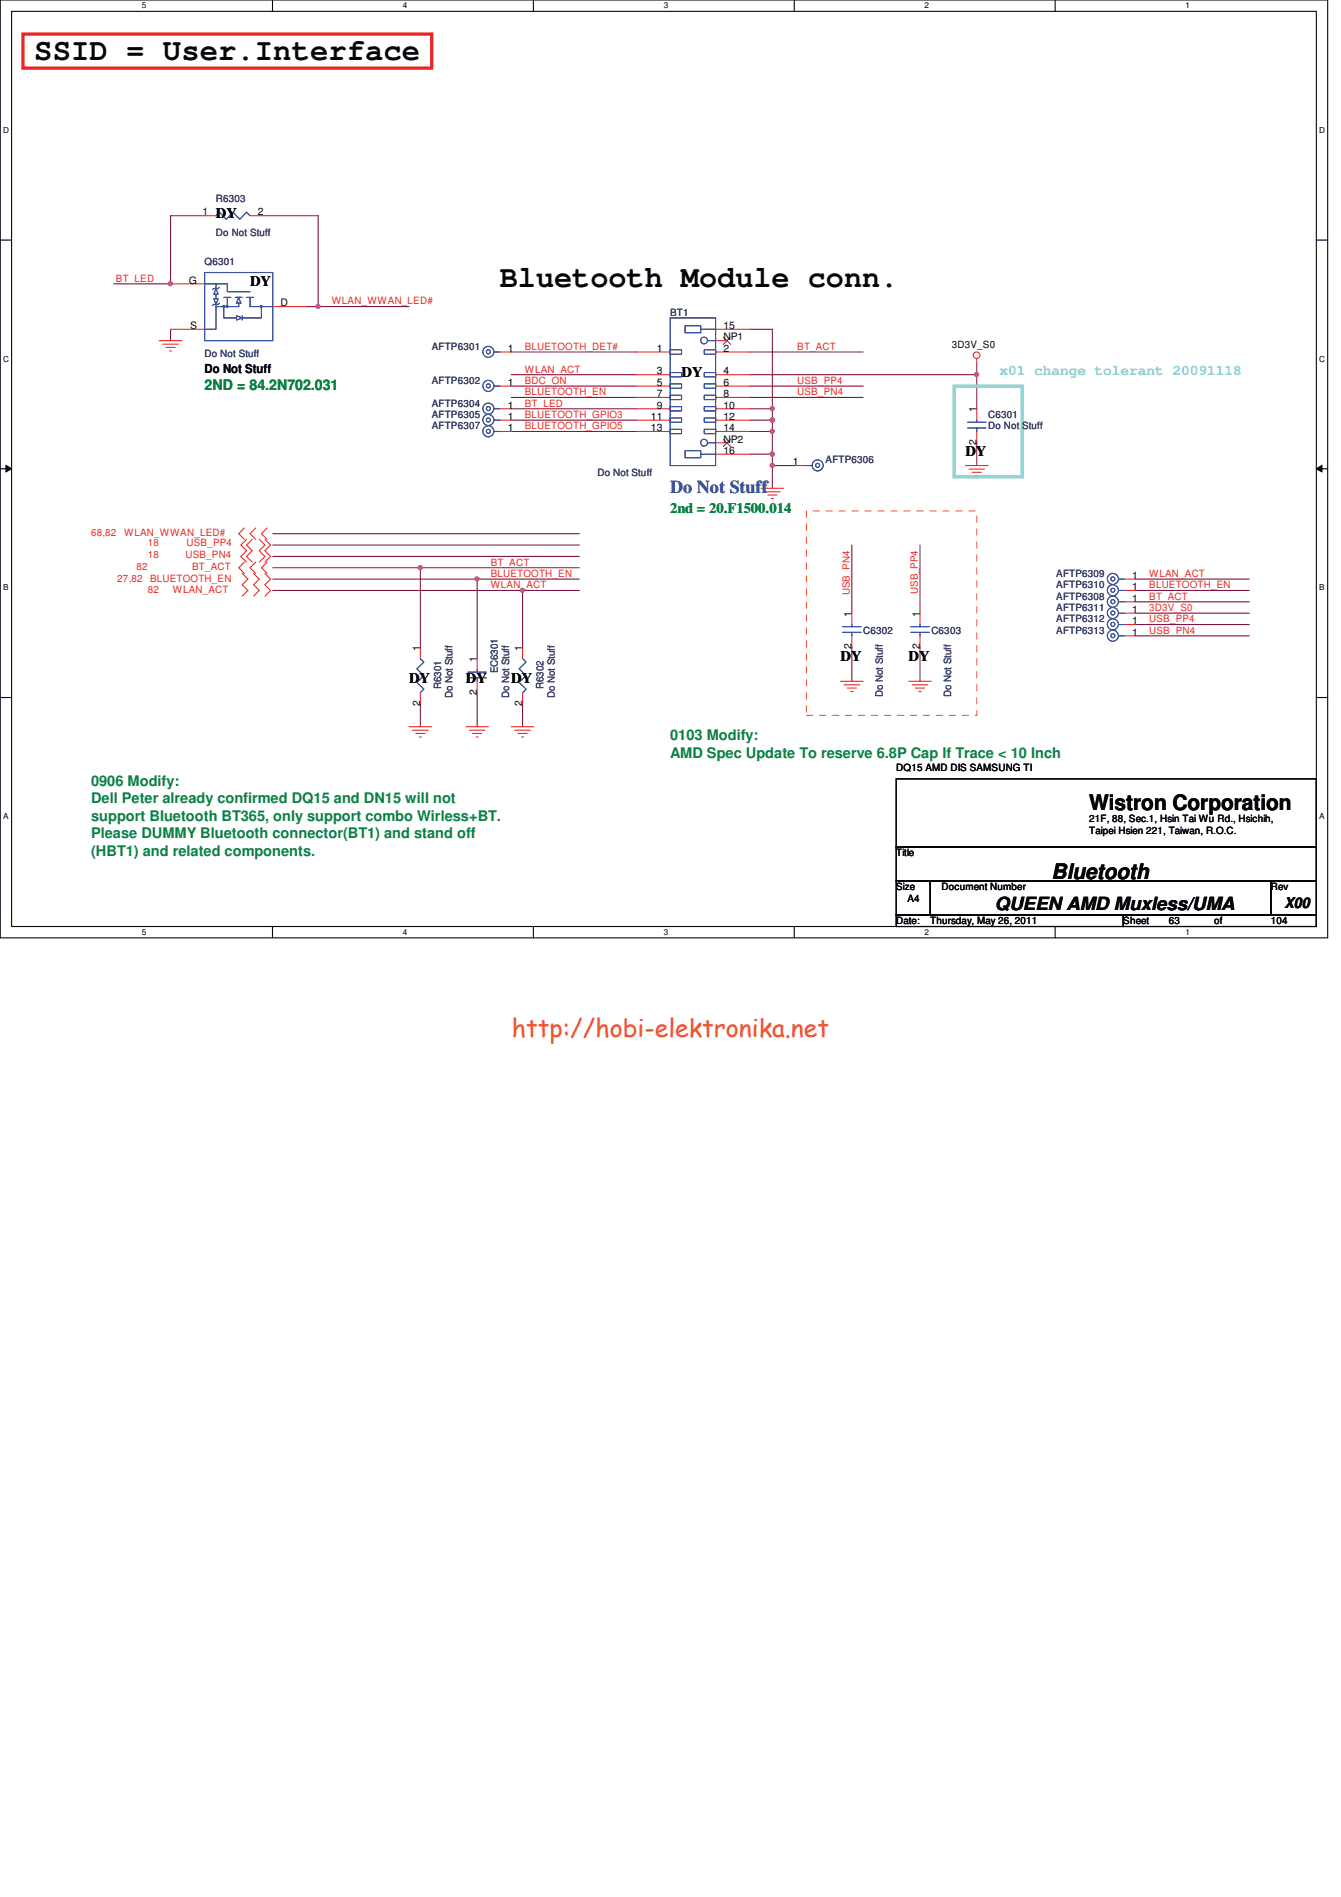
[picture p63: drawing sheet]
<svg xmlns="http://www.w3.org/2000/svg" width="210mm" height="297mm" viewBox="0 0 210 297" stroke-linecap="round" stroke-linejoin="round" font-family="sans-serif">
<defs><g id="words">
<g font-size="4.8" fill="#040505">
<text x="5.4" y="9.4">SSID = User.Interface</text>
<text x="78.3" y="44.9">Bluetooth Module conn.</text>
</g>
<text font-size="3.9" fill="#f15722" x="80.1" y="162.4">http://hobi-elektronika.net</text>
<g font-size="3.3" fill="#040505">
<text x="170.6" y="126.9">Wistron Corporation</text>
<text x="164.7" y="137.6">Bluetooth</text>
</g>
<text font-size="2.8" fill="#3a53a4" x="104.9" y="77.3">Do Not Stuff</text>
<text font-size="2.8" fill="#040505" x="155.8" y="142.5">QUEEN AMD Muxless/UMA</text>
<g font-size="2.3" fill="#040505">
<text x="33.8" y="34.1">DY</text>
<text x="39.2" y="44.8">DY</text>
<text x="106.7" y="59">DY</text>
<text x="151.2" y="71.5">DY</text>
<text x="64" y="107">DY</text>
<text x="72.9" y="107">DY</text>
<text x="80" y="107">DY</text>
<text x="131.6" y="103.5">DY</text>
<text x="142.3" y="103.5">DY</text>
<text x="201.1" y="142.2">X00</text>
</g>
<text font-size="2.3" fill="#6fccdd" x="156.5" y="58.8">x01 change tolerant 20091118</text>
<g font-size="2.3" fill="#0a8141">
<text x="32" y="61.1">2ND = 84.2N702.031</text>
<text x="104.9" y="80.3">2nd = 20.F1500.014</text>
<text x="104.9" y="115.9">0103 Modify:</text>
<text x="104.9" y="118.7">AMD Spec Update To reserve 6.8P Cap If Trace &lt; 10 Inch</text>
<text x="14.3" y="123">0906 Modify:</text>
<text x="14.3" y="125.8">Dell Peter already confirmed DQ15 and DN15 will not</text>
<text x="14.3" y="128.5">support Bluetooth BT365, only support combo Wirless+BT.</text>
<text x="14.3" y="131.3">Please DUMMY Bluetooth connector(BT1) and stand off</text>
<text x="14.3" y="134">(HBT1) and related components.</text>
</g>
<text font-size="1.9" fill="#040505" x="32" y="58.4">Do Not Stuff</text>
<g font-size="1.6" fill="#040505">
<text x="31.7" y="33.7">1</text>
<text x="40.4" y="33.7">2</text>
<text x="29.5" y="44.4">G</text>
<text x="43.9" y="48">D</text>
<text x="29.8" y="51.5">S</text>
<text x="113.3" y="51.5">15</text>
<text x="113.3" y="53.3">NP1</text>
<text x="79.5" y="55.1">1</text>
<text x="102.8" y="55.1">1</text>
<text x="102.8" y="58.6">3</text>
<text x="113.3" y="55.1">2</text>
<text x="113.3" y="58.6">4</text>
<text x="149.1" y="54.4">3D3V_S0</text>
<text x="79.5" y="65.7">1</text>
<text x="79.5" y="60.4">1</text>
<text x="79.5" y="64">1</text>
<text x="101.9" y="65.7">11</text>
<text x="102.8" y="60.4">5</text>
<text x="102.8" y="62.2">7</text>
<text x="102.8" y="64">9</text>
<text x="113.3" y="60.4">6</text>
<text x="113.3" y="62.2">8</text>
<text x="113.3" y="64">10</text>
<text x="113.3" y="65.7">12</text>
<text x="152.9" y="64.6" transform="rotate(-90 152.9 64.6)">1</text>
<text x="79.5" y="67.5">1</text>
<text x="101.9" y="67.5">13</text>
<text x="113.3" y="67.5">14</text>
<text x="113.3" y="69.3">NP2</text>
<text x="113.3" y="71.1">16</text>
<text x="152.9" y="69.7" transform="rotate(-90 152.9 69.7)">2</text>
<text x="124.2" y="72.9">1</text>
<text x="177.3" y="90.6">1</text>
<text x="177.3" y="92.4">1</text>
<text x="177.3" y="94.2">1</text>
<text x="177.3" y="96">1</text>
<text x="65.8" y="101.9" transform="rotate(-90 65.8 101.9)">1</text>
<text x="81.8" y="101.9" transform="rotate(-90 81.8 101.9)">1</text>
<text x="133.3" y="101.7" transform="rotate(-90 133.3 101.7)">2</text>
<text x="133.3" y="96.6" transform="rotate(-90 133.3 96.6)">1</text>
<text x="144" y="101.7" transform="rotate(-90 144 101.7)">2</text>
<text x="144" y="96.6" transform="rotate(-90 144 96.6)">1</text>
<text x="177.3" y="97.7">1</text>
<text x="177.3" y="99.5">1</text>
<text x="74.7" y="103.7" transform="rotate(-90 74.7 103.7)">1</text>
<text x="65.8" y="110.6" transform="rotate(-90 65.8 110.6)">2</text>
<text x="74.7" y="108.8" transform="rotate(-90 74.7 108.8)">2</text>
<text x="81.8" y="110.6" transform="rotate(-90 81.8 110.6)">2</text>
<text x="140.3" y="120.7">DQ15 AMD DIS SAMSUNG TI</text>
<text x="170.6" y="128.7">21F, 88, Sec.1, Hsin Tai Wu Rd., Hsichih,</text>
<text x="170.6" y="130.6">Taipei Hsien 221, Taiwan, R.O.C.</text>
<text x="140.3" y="134.1">Title</text>
<text x="140.3" y="139.4">Size</text>
<text x="142.1" y="141.2">A4</text>
<text x="147.4" y="139.4">Document Number</text>
<text x="199" y="139.4">Rev</text>
<text x="140.3" y="144.7">Date:</text>
<text x="145.7" y="144.7">Thursday, May 26, 2011</text>
<text x="175.9" y="144.7">Sheet</text>
<text x="183" y="144.7">63</text>
<text x="190.1" y="144.7">of</text>
<text x="199" y="144.7">104</text>
</g>
<g font-size="1.6" fill="#2d2d72">
<text x="33.8" y="31.7">R6303</text>
<text x="32" y="41.4">Q6301</text>
<text x="33.8" y="37">Do Not Stuff</text>
<text x="104.9" y="49.4">BT1</text>
<text x="32" y="55.8">Do Not Stuff</text>
<text x="67.6" y="54.8">AFTP6301</text>
<text x="67.6" y="65.4">AFTP6305</text>
<text x="67.6" y="60.1">AFTP6302</text>
<text x="67.6" y="63.7">AFTP6304</text>
<text x="154.7" y="65.4">C6301</text>
<text x="67.6" y="67.2">AFTP6307</text>
<text x="154.7" y="67.2">Do Not Stuff</text>
<text x="93.6" y="74.5">Do Not Stuff</text>
<text x="129.3" y="72.6">AFTP6306</text>
<text x="165.4" y="90.3">AFTP6309</text>
<text x="165.4" y="92.1">AFTP6310</text>
<text x="165.4" y="93.9">AFTP6308</text>
<text x="165.4" y="95.7">AFTP6311</text>
<text x="135.2" y="99.2">C6302</text>
<text x="145.8" y="99.2">C6303</text>
<text x="165.4" y="97.5">AFTP6312</text>
<text x="165.4" y="99.2">AFTP6313</text>
<text x="69.1" y="107.9" transform="rotate(-90 69.1 107.9)">R6301</text>
<text x="78" y="105.5" transform="rotate(-90 78 105.5)">EC6301</text>
<text x="85.1" y="107.9" transform="rotate(-90 85.1 107.9)">R6302</text>
<text x="70.9" y="109.3" transform="rotate(-90 70.9 109.3)">Do Not Stuff</text>
<text x="79.8" y="109.3" transform="rotate(-90 79.8 109.3)">Do Not Stuff</text>
<text x="86.9" y="109.3" transform="rotate(-90 86.9 109.3)">Do Not Stuff</text>
<text x="138.3" y="109.2" transform="rotate(-90 138.3 109.2)">Do Not Stuff</text>
<text x="148.9" y="109.2" transform="rotate(-90 148.9 109.2)">Do Not Stuff</text>
</g>
<g font-size="1.6" fill="#ec2426">
<text x="18.2" y="44.1">BT_LED</text>
<text x="51.9" y="47.7">WLAN_WWAN_LED#</text>
<text x="82.2" y="54.8">BLUETOOTH_DET#</text>
<text x="82.2" y="58.3">WLAN_ACT</text>
<text x="124.8" y="54.8">BT_ACT</text>
<text x="82.2" y="60.1">BDC_ON</text>
<text x="82.2" y="63.7">BT_LED</text>
<text x="82.2" y="61.9">BLUETOOTH_EN</text>
<text x="82.2" y="65.4">BLUETOOTH_GPIO3</text>
<text x="124.8" y="60.1">USB_PP4</text>
<text x="124.8" y="61.9">USB_PN4</text>
<text x="82.2" y="67.2">BLUETOOTH_GPIO5</text>
<text x="14.3" y="83.9">68,82</text>
<text x="19.4" y="83.9">WLAN_WWAN_LED#</text>
<text x="21.4" y="89.3">82</text>
<text x="23.2" y="87.3">18</text>
<text x="23.2" y="85.6">18</text>
<text x="29" y="87.3">USB_PN4</text>
<text x="29.2" y="85.6">USB_PP4</text>
<text x="30.1" y="89.3">BT_ACT</text>
<text x="76.8" y="88.6">BT_ACT</text>
<text x="18.4" y="91.1">27,82</text>
<text x="23.2" y="92.8">82</text>
<text x="23.5" y="91.1">BLUETOOTH_EN</text>
<text x="27" y="92.8">WLAN_ACT</text>
<text x="76.8" y="92.1">WLAN_ACT</text>
<text x="76.8" y="90.3">BLUETOOTH_EN</text>
<text x="133.1" y="93.2" transform="rotate(-90 133.1 93.2)">USB_PN4</text>
<text x="143.7" y="93" transform="rotate(-90 143.7 93)">USB_PP4</text>
<text x="180" y="93.9">BT_ACT</text>
<text x="180" y="95.7">3D3V_S0</text>
<text x="180" y="90.3">WLAN_ACT</text>
<text x="180" y="92.1">BLUETOOTH_EN</text>
<text x="180" y="97.5">USB_PP4</text>
<text x="180" y="99.2">USB_PN4</text>
</g>
<g font-size="1.3" fill="#040505">
<text x="22.2" y="1.3">5</text>
<text x="63.1" y="1.3">4</text>
<text x="103.9" y="1.3">3</text>
<text x="144.8" y="1.3">2</text>
<text x="185.6" y="1.3">1</text>
<text x=".5" y="20.8">D</text>
<text x="206.6" y="20.8">D</text>
<text x=".5" y="56.6">C</text>
<text x="206.6" y="56.6">C</text>
<text x=".5" y="92.5">B</text>
<text x="206.6" y="92.5">B</text>
<text x=".5" y="128.3">A</text>
<text x="206.6" y="128.3">A</text>
<text x="22.2" y="146.4">5</text>
<text x="63.1" y="146.4">4</text>
<text x="103.9" y="146.4">3</text>
<text x="144.8" y="146.4">2</text>
<text x="185.6" y="146.4">1</text>
</g>
</g></defs>
<path d="M0 0h207.9v146.9h-207.9zM1.8 1.8h204.3v143.3h-204.3z" fill="none" stroke="#040505" stroke-width=".17"/>
<g fill="#fff">
<path d="M22.2 .2h.7v1.4h-.7z"/>
<path d="M22.2 145.2h.7v1.4h-.7z"/>
</g>
<path d="M42.7 0v1.8M42.7 145.1v1.8" fill="none" stroke="#040505" stroke-width=".17"/>
<g fill="#fff">
<path d="M63.1 .2h.7v1.4h-.7z"/>
<path d="M63.1 145.2h.7v1.4h-.7z"/>
</g>
<path d="M83.5 0v1.8M83.5 145.1v1.8" fill="none" stroke="#040505" stroke-width=".17"/>
<g fill="#fff">
<path d="M103.9 .2h.7v1.4h-.7z"/>
<path d="M103.9 145.2h.7v1.4h-.7z"/>
</g>
<path d="M124.4 0v1.8M124.4 145.1v1.8" fill="none" stroke="#040505" stroke-width=".17"/>
<g fill="#fff">
<path d="M144.8 .2h.7v1.4h-.7z"/>
<path d="M144.8 145.2h.7v1.4h-.7z"/>
</g>
<path d="M165.2 0v1.8M165.2 145.1v1.8" fill="none" stroke="#040505" stroke-width=".17"/>
<g fill="#fff">
<path d="M185.6 .2h.7v1.4h-.7z"/>
<path d="M185.6 145.2h.7v1.4h-.7z"/>
<path d="M.5 19.7h.9v1.4h-.9z"/>
<path d="M206.6 19.7h.9v1.4h-.9z"/>
<path d="M.5 55.5h.9v1.4h-.9z"/>
<path d="M206.6 55.5h.9v1.4h-.9z"/>
</g>
<path d="M0 37.6h1.8M206.1 37.6h1.8" fill="none" stroke="#040505" stroke-width=".17"/>
<g fill="#fff">
<path d="M.5 91.3h.8v1.4h-.8z"/>
<path d="M206.6 91.3h.8v1.4h-.8z"/>
</g>
<path d="M0 73.4h1.8M206.1 73.4h1.8" fill="none" stroke="#040505" stroke-width=".17"/>
<path d="M.9 72.9l.9 .5-.9 .5z" fill="#040505"/>
<path d="M.9 72.9l.9 .5-.9 .5z" fill="none" stroke="#040505" stroke-width=".16"/>
<path d="M206.1 73.4l.9-.5v1z" fill="#040505"/>
<path d="M206.1 73.4l.9-.5v1z" fill="none" stroke="#040505" stroke-width=".16"/>
<g fill="#fff">
<path d="M.5 127.1h.8v1.4h-.8z"/>
<path d="M206.6 127.1h.8v1.4h-.8z"/>
</g>
<path d="M0 109.2h1.8M206.1 109.2h1.8" fill="none" stroke="#040505" stroke-width=".17"/>
<path d="M32 33.8h-5.3v10.6M26.7 51.6v1.7M49.8 48h14.2M42.7 83.6h48" fill="none" stroke="#7f1542" stroke-width=".17"/>
<circle cx="26.7" cy="44.4" r=".32" fill="#b8529f"/>
<circle cx="26.7" cy="44.4" r=".32" fill="none" stroke="#b8529f" stroke-width=".17"/>
<path d="M40.9 33.8h8.9v14.2h-1.8M17.8 44.4h8.9" fill="none" stroke="#7f1542" stroke-width=".17"/>
<circle cx="49.8" cy="48" r=".32" fill="#b8529f"/>
<circle cx="49.8" cy="48" r=".32" fill="none" stroke="#b8529f" stroke-width=".17"/>
<path d="M80 67.6h19.6M80 60.5h19.6M80 64h19.6M120.9 65.8v1.8M177.8 94.2h17.8M177.8 96h17.8M177.8 90.7h17.8M177.8 92.5h17.8M177.8 97.8h17.8M177.8 99.6h17.8" fill="none" stroke="#7f1542" stroke-width=".17"/>
<circle cx="120.9" cy="65.8" r=".32" fill="#b8529f"/>
<circle cx="120.9" cy="65.8" r=".32" fill="none" stroke="#b8529f" stroke-width=".17"/>
<path d="M117.4 64h3.5v1.8M117.4 71.1h3.5M117.4 60.5h17.8M120.9 72.9v3.6" fill="none" stroke="#7f1542" stroke-width=".17"/>
<circle cx="120.9" cy="65.8" r=".32" fill="#b8529f"/>
<circle cx="120.9" cy="65.8" r=".32" fill="none" stroke="#b8529f" stroke-width=".17"/>
<circle cx="120.9" cy="64" r=".32" fill="#b8529f"/>
<circle cx="120.9" cy="64" r=".32" fill="none" stroke="#b8529f" stroke-width=".17"/>
<path d="M80 55.1h19.6M80 58.7h19.6M80 62.2h19.6M117.4 65.8h3.5" fill="none" stroke="#7f1542" stroke-width=".17"/>
<circle cx="120.9" cy="65.8" r=".32" fill="#b8529f"/>
<circle cx="120.9" cy="65.8" r=".32" fill="none" stroke="#b8529f" stroke-width=".17"/>
<path d="M117.4 55.1h17.8M117.4 67.6h3.5M117.4 62.2h17.8M120.9 72.9h3.6" fill="none" stroke="#7f1542" stroke-width=".17"/>
<circle cx="120.9" cy="72.9" r=".32" fill="#b8529f"/>
<circle cx="120.9" cy="72.9" r=".32" fill="none" stroke="#b8529f" stroke-width=".17"/>
<path d="M120.9 67.6v3.5" fill="none" stroke="#7f1542" stroke-width=".17"/>
<circle cx="120.9" cy="71.1" r=".32" fill="#b8529f"/>
<circle cx="120.9" cy="71.1" r=".32" fill="none" stroke="#b8529f" stroke-width=".17"/>
<circle cx="120.9" cy="67.5" r=".32" fill="#b8529f"/>
<circle cx="120.9" cy="67.5" r=".32" fill="none" stroke="#b8529f" stroke-width=".17"/>
<path d="M117.4 58.7h35.5M117.4 51.6h3.5M152.9 56.9v7.1M80 65.8h19.6M152.9 69.3v3.6" fill="none" stroke="#7f1542" stroke-width=".17"/>
<circle cx="152.9" cy="58.6" r=".32" fill="#b8529f"/>
<circle cx="152.9" cy="58.6" r=".32" fill="none" stroke="#b8529f" stroke-width=".17"/>
<path d="M42.7 87.1h48M42.7 92.5h39.1v8.8M90.7 88.9h-24.9v12.4" fill="none" stroke="#7f1542" stroke-width=".17"/>
<circle cx="81.8" cy="92.4" r=".32" fill="#b8529f"/>
<circle cx="81.8" cy="92.4" r=".32" fill="none" stroke="#b8529f" stroke-width=".17"/>
<path d="M42.7 90.7h32v12.4" fill="none" stroke="#7f1542" stroke-width=".17"/>
<circle cx="74.7" cy="90.7" r=".32" fill="#b8529f"/>
<circle cx="74.7" cy="90.7" r=".32" fill="none" stroke="#b8529f" stroke-width=".17"/>
<path d="M42.7 85.3h48M42.7 88.9h23.1M65.8 110.2v3.6M74.7 108.5v5.3M81.8 110.2v3.6" fill="none" stroke="#7f1542" stroke-width=".17"/>
<circle cx="65.8" cy="88.9" r=".32" fill="#b8529f"/>
<circle cx="65.8" cy="88.9" r=".32" fill="none" stroke="#b8529f" stroke-width=".17"/>
<path d="M120.9 51.6v12.4M120.9 71.1v1.8M74.7 90.7h16M81.8 92.5h8.9" fill="none" stroke="#7f1542" stroke-width=".17"/>
<circle cx="120.9" cy="71.1" r=".32" fill="#b8529f"/>
<circle cx="120.9" cy="71.1" r=".32" fill="none" stroke="#b8529f" stroke-width=".17"/>
<path d="M133.4 85.3v10.7M144.1 85.3v10.7M133.4 101.3v5.4M144.1 101.3v5.4" fill="none" stroke="#7f1542" stroke-width=".17"/>
<g fill="none" stroke="#ec2426" stroke-width=".17">
<path d="M32 33.8h1.8M39.2 33.8h1.7M24.9 53.3h3.6M25.5 53.9h2.4M26 54.4h1.4M26.5 54.9h.4M26.7 51.6h5.3M26.7 44.4h5.3M42.7 48h5.3M78.3 55.1h1.7M99.6 55.1h5.3M99.6 58.7h5.3"/>
<path d="M112.1 53.3h1.7M112.1 55.1h5.3M112.1 51.6h5.3M112.1 58.7h5.3M152.9 56.2v.7M78.3 65.8h1.7M78.3 67.6h1.7M78.3 60.5h1.7M99.6 65.8h5.3M99.6 67.6h5.3M99.6 60.5h5.3M99.6 62.2h5.3"/>
<path d="M99.6 64h5.3M112.1 65.8h5.3M112.1 67.6h5.3M112.1 60.5h5.3M112.1 62.2h5.3M112.1 64h5.3M112.1 69.3h1.7M112.1 71.1h5.3M119.2 76.5h3.5M119.7 77h2.5M120.2 77.5h1.5M120.8 78.1h.3"/>
<path d="M124.5 72.9h1.8M151.2 72.9h3.5M151.7 73.4h2.5M152.2 74h1.5M152.8 74.5h.3M152.9 64v1.8M152.9 67.6v1.7M37.9 89.8l.9 .9-.9 .9 .9 .9-.9 .8M38.3 88l-.9 .9 .9 .9M38.3 82.7l-.9 .9 .9 .9M38.6 84.5l-.9 .8 .9 .9-.9 .9 .9 .9M39.5 84.5l-.9 .8 .9 .9-.9 .9 .9 .9"/>
<path d="M39.7 89.8l.9 .9-.9 .9 .9 .9-.9 .8M40 88l-.8 .9 .8 .9M40 82.7l-.8 .9 .8 .9M40.6 84.5l.9 .8-.9 .9 .9 .9-.9 .9M41.5 84.5l.9 .8-.9 .9 .9 .9-.9 .9M41.5 89.8l.9 .9-.9 .9 .9 .9-.9 .8M41.8 88l-.9 .9 .9 .9M41.8 82.7l-.9 .9 .9 .9M133.4 96v1.8M133.4 99.6v1.7M144.1 96v1.8M144.1 99.6v1.7"/>
<path d="M176.1 90.7h1.7M176.1 97.8h1.7M176.1 99.6h1.7M176.1 92.5h1.7M176.1 94.2h1.7M176.1 96h1.7M64 113.8h3.6M64.6 114.3h2.5M65.1 114.9h1.4M65.7 115.4h.3M65.8 101.3v1.8M65.8 108.5v1.7"/>
<path d="M72.9 113.8h3.6M73.5 114.3h2.4M74 114.9h1.4M74.5 115.4h.4M80 113.8h3.6M80.6 114.3h2.5M81.1 114.9h1.4M81.7 115.4h.3M81.8 101.3v1.8M81.8 108.5v1.7M131.6 106.7h3.6M132.2 107.2h2.4"/>
<path d="M132.7 107.7h1.4M133.2 108.3h.4M142.3 106.7h3.5M142.8 107.2h2.5M143.3 107.7h1.5M143.9 108.3h.3"/>
<circle cx="152.9" cy="55.6" r=".52"/>
</g>
<path d="M140.3 122h65.8v10.6h-65.8zM140.3 132.6h65.8v5.4h-65.8zM140.3 138h5.4v5.3h-5.4zM145.7 138h53.3v5.3h-53.3zM199 138h7.1v5.3h-7.1zM140.3 143.3h35.6v1.8h-35.6zM175.9 143.3h30.2v1.8h-30.2z" fill="none" stroke="#040505" stroke-width=".17"/>
<path d="M3.6 5.3h64v5.4h-64z" fill="none" stroke="#ec2426" stroke-width=".51"/>
<path d="M149.4 60.5h10.7v14.2h-10.7z" fill="none" stroke="#6fccdd" stroke-width=".51"/>
<path d="M126.3 80h26.6v32h-26.6z" fill="none" stroke="#f57f20" stroke-width=".16" stroke-dasharray="1 1 1 1 1 1 1 1"/>
<g fill="none" stroke="#3a53a4" stroke-width=".17">
<path d="M33.8 33.8l.6-.6 1 1.1 1.1-1.1 1 1.1 1.1-1.1 .6 .6M32 44.4l3.6 .1v1.2h3.6M33.5 46.8h.7l-.4 .9zM33.8 45.2l.4 .9h-.7zM33.8 47.7v3.9h-1.8M33.8 46.1v.7M33.8 44.4v.8M33.8 48h3.6M34.4 45l-.2 .2h-.7l-.2 .1M34.4 47.5l-.2 .2h-.7l-.2 .1M77.4 55.1h.9M104.9 49.8h7.2v23.1h-7.2z"/>
<path d="M104.9 54.8h1.8v.7h-1.8zM104.9 58.3h1.8v.7h-1.8zM107.3 51h2.4v1.1h-2.4zM109.7 51.6h2.4M110.3 54.8h1.8v.7h-1.8zM110.3 58.3h1.8v.7h-1.8zM110.8 53.3h1.3M77.4 65.8h.9M77.4 67.6h.9M77.4 60.5h.9M104.9 60.1h1.8v.7h-1.8zM104.9 61.9h1.8v.7h-1.8z"/>
<path d="M104.9 63.7h1.8v.6h-1.8zM104.9 65.4h1.8v.7h-1.8zM104.9 67.2h1.8v.7h-1.8zM107.3 70.6h2.4v1.1h-2.4zM109.7 71.1h2.4M110.3 60.1h1.8v.7h-1.8zM110.3 61.9h1.8v.7h-1.8zM110.3 63.7h1.8v.6h-1.8zM110.3 65.4h1.8v.7h-1.8zM110.3 67.2h1.8v.7h-1.8zM110.8 69.3h1.3M126.3 72.9h.9"/>
<path d="M151.5 66.1h2.9M151.5 67h2.9M152.9 65.8v.3M152.9 67v.6M131.9 98.1h2.9M131.9 99h2.9M133.4 97.8v.3M133.4 99v.6M142.6 98.1h2.9M142.6 99h2.9M144.1 97.8v.3M144.1 99v.6"/>
<path d="M175.2 90.7h.9M175.2 97.8h.9M175.2 99.6h.9M175.2 92.5h.9M175.2 94.2h.9M175.2 96h.9M65.8 103.1l.6 .6-1.1 1 1.1 1.1-1.1 1 1.1 1.1-.6 .6M81.8 103.1l.6 .6-1.1 1 1.1 1.1-1.1 1 1.1 1.1-.6 .6"/>
<circle cx="76.5" cy="55.1" r=".32"/>
<circle cx="76.5" cy="55.1" r=".87"/>
<circle cx="110.2" cy="53.3" r=".54"/>
<circle cx="76.5" cy="67.5" r=".32"/>
<circle cx="76.5" cy="65.8" r=".32"/>
<circle cx="76.5" cy="60.4" r=".32"/>
<circle cx="76.5" cy="67.5" r=".87"/>
<circle cx="76.5" cy="60.4" r=".87"/>
<circle cx="76.5" cy="65.8" r=".87"/>
<circle cx="110.2" cy="69.3" r=".54"/>
<circle cx="128" cy="72.9" r=".32"/>
<circle cx="128" cy="72.9" r=".87"/>
<circle cx="174.3" cy="99.5" r=".32"/>
<circle cx="174.3" cy="92.4" r=".32"/>
<circle cx="174.3" cy="90.7" r=".32"/>
<circle cx="174.3" cy="97.8" r=".32"/>
<circle cx="174.3" cy="94.2" r=".32"/>
<circle cx="174.3" cy="96" r=".32"/>
<circle cx="174.3" cy="97.8" r=".87"/>
<circle cx="174.3" cy="99.5" r=".87"/>
<circle cx="174.3" cy="90.6" r=".87"/>
<circle cx="174.3" cy="92.4" r=".87"/>
<circle cx="174.3" cy="96" r=".87"/>
<circle cx="174.3" cy="94.2" r=".87"/>
</g>
<path d="M113.3 52.8l1.1 1.1M114.4 52.8l-1.2 1.1M113.3 68.8l1.1 1.1M114.4 68.8l-1.2 1.1" fill="none" stroke="#7f431c" stroke-width=".16"/>
<path d="M35.5 47.9h.2v.2h-.2z" fill-rule="evenodd" fill="#3a53a4"/>
<path d="M35 46.6h1.1M35.5 47.9h.2v.2h-.2zM35.6 46.6v1.4" fill="none" stroke="#3a53a4" stroke-width=".17"/>
<path d="M34.9 47.9h.3v.2h-.3z" fill-rule="evenodd" fill="#3a53a4"/>
<path d="M34.9 47.9h.3v.2h-.3zM35 48.2v1.6h2M36.8 46.6h1.1M37 47.5l.4-.9 .3 .9M37 49.4l.9 .4-.9 .3zM37.4 47.5v.5M37.9 49.4v.7M38.6 46.6h1.1M39.2 46.6v1.4h3.5M40.9 48v1.8h-3" fill="none" stroke="#3a53a4" stroke-width=".17"/>
<path d="M40.8 47.9h.2v.2h-.2z" fill-rule="evenodd" fill="#3a53a4"/>
<path d="M32 42.7h10.7v10.6h-10.7zM32 44.4l3.6 .1v1.2h3.6M33.5 46.8h.7l-.4 .9zM33.8 45.2l.4 .9h-.7zM33.8 47.7v3.9h-1.8M33.8 46.1v.7M33.8 44.4v.8M33.8 48h3.6M34.4 45l-.2 .2h-.7l-.2 .1M34.4 47.5l-.2 .2h-.7l-.2 .1M37 47.5h.7M40.8 47.9h.2v.2h-.2z" fill="none" stroke="#3a53a4" stroke-width=".17"/>
<path d="M35.5 47.9h.2v.2h-.2z" fill-rule="evenodd" fill="#3a53a4"/>
<path d="M35 46.6h1.1M35.5 47.9h.2v.2h-.2zM35.6 46.6v1.4" fill="none" stroke="#3a53a4" stroke-width=".17"/>
<path d="M34.9 47.9h.3v.2h-.3z" fill-rule="evenodd" fill="#3a53a4"/>
<path d="M34.9 47.9h.3v.2h-.3zM35 48.2v1.6h2M36.8 46.6h1.1M37 47.5l.4-.9 .3 .9M37 49.4l.9 .4-.9 .3zM37.4 47.5v.5M37.9 49.4v.7M38.6 46.6h1.1M39.2 46.6v1.4h3.5M40.9 48v1.8h-3" fill="none" stroke="#3a53a4" stroke-width=".17"/>
<path d="M40.8 47.9h.2v.2h-.2z" fill-rule="evenodd" fill="#3a53a4"/>
<g fill="none" stroke="#3a53a4" stroke-width=".17">
<path d="M32 42.7h10.7v10.6h-10.7zM37 47.5h.7M40.8 47.9h.2v.2h-.2zM77.4 64h.9M73.3 106.1h2.9M73.3 105.2h2.9M74.7 104.9v.3M74.7 106.1v.6"/>
<circle cx="76.5" cy="64" r=".32"/>
<circle cx="76.5" cy="64" r=".87"/>
</g>
<path d="M78.3 64h1.7M74.7 103.1v1.8M74.7 106.7v1.8" fill="none" stroke="#ec2426" stroke-width=".17"/>
<circle cx="26.7" cy="44.4" r=".32" fill="#b8529f"/>
<circle cx="26.7" cy="44.4" r=".32" fill="none" stroke="#b8529f" stroke-width=".17"/>
<circle cx="49.8" cy="48" r=".32" fill="#b8529f"/>
<circle cx="49.8" cy="48" r=".32" fill="none" stroke="#b8529f" stroke-width=".17"/>
<circle cx="120.9" cy="65.8" r=".32" fill="#b8529f"/>
<circle cx="120.9" cy="65.8" r=".32" fill="none" stroke="#b8529f" stroke-width=".17"/>
<circle cx="120.9" cy="65.8" r=".32" fill="#b8529f"/>
<circle cx="120.9" cy="65.8" r=".32" fill="none" stroke="#b8529f" stroke-width=".17"/>
<circle cx="120.9" cy="64" r=".32" fill="#b8529f"/>
<circle cx="120.9" cy="64" r=".32" fill="none" stroke="#b8529f" stroke-width=".17"/>
<circle cx="120.9" cy="65.8" r=".32" fill="#b8529f"/>
<circle cx="120.9" cy="65.8" r=".32" fill="none" stroke="#b8529f" stroke-width=".17"/>
<circle cx="120.9" cy="72.9" r=".32" fill="#b8529f"/>
<circle cx="120.9" cy="72.9" r=".32" fill="none" stroke="#b8529f" stroke-width=".17"/>
<circle cx="120.9" cy="71.1" r=".32" fill="#b8529f"/>
<circle cx="120.9" cy="71.1" r=".32" fill="none" stroke="#b8529f" stroke-width=".17"/>
<circle cx="120.9" cy="67.5" r=".32" fill="#b8529f"/>
<circle cx="120.9" cy="67.5" r=".32" fill="none" stroke="#b8529f" stroke-width=".17"/>
<circle cx="152.9" cy="58.6" r=".32" fill="#b8529f"/>
<circle cx="152.9" cy="58.6" r=".32" fill="none" stroke="#b8529f" stroke-width=".17"/>
<circle cx="81.8" cy="92.4" r=".32" fill="#b8529f"/>
<circle cx="81.8" cy="92.4" r=".32" fill="none" stroke="#b8529f" stroke-width=".17"/>
<circle cx="74.7" cy="90.7" r=".32" fill="#b8529f"/>
<circle cx="74.7" cy="90.7" r=".32" fill="none" stroke="#b8529f" stroke-width=".17"/>
<circle cx="65.8" cy="88.9" r=".32" fill="#b8529f"/>
<circle cx="65.8" cy="88.9" r=".32" fill="none" stroke="#b8529f" stroke-width=".17"/>
<circle cx="120.9" cy="71.1" r=".32" fill="#b8529f"/>
<circle cx="120.9" cy="71.1" r=".32" fill="none" stroke="#b8529f" stroke-width=".17"/>
<use href="#words"/>
</svg>
